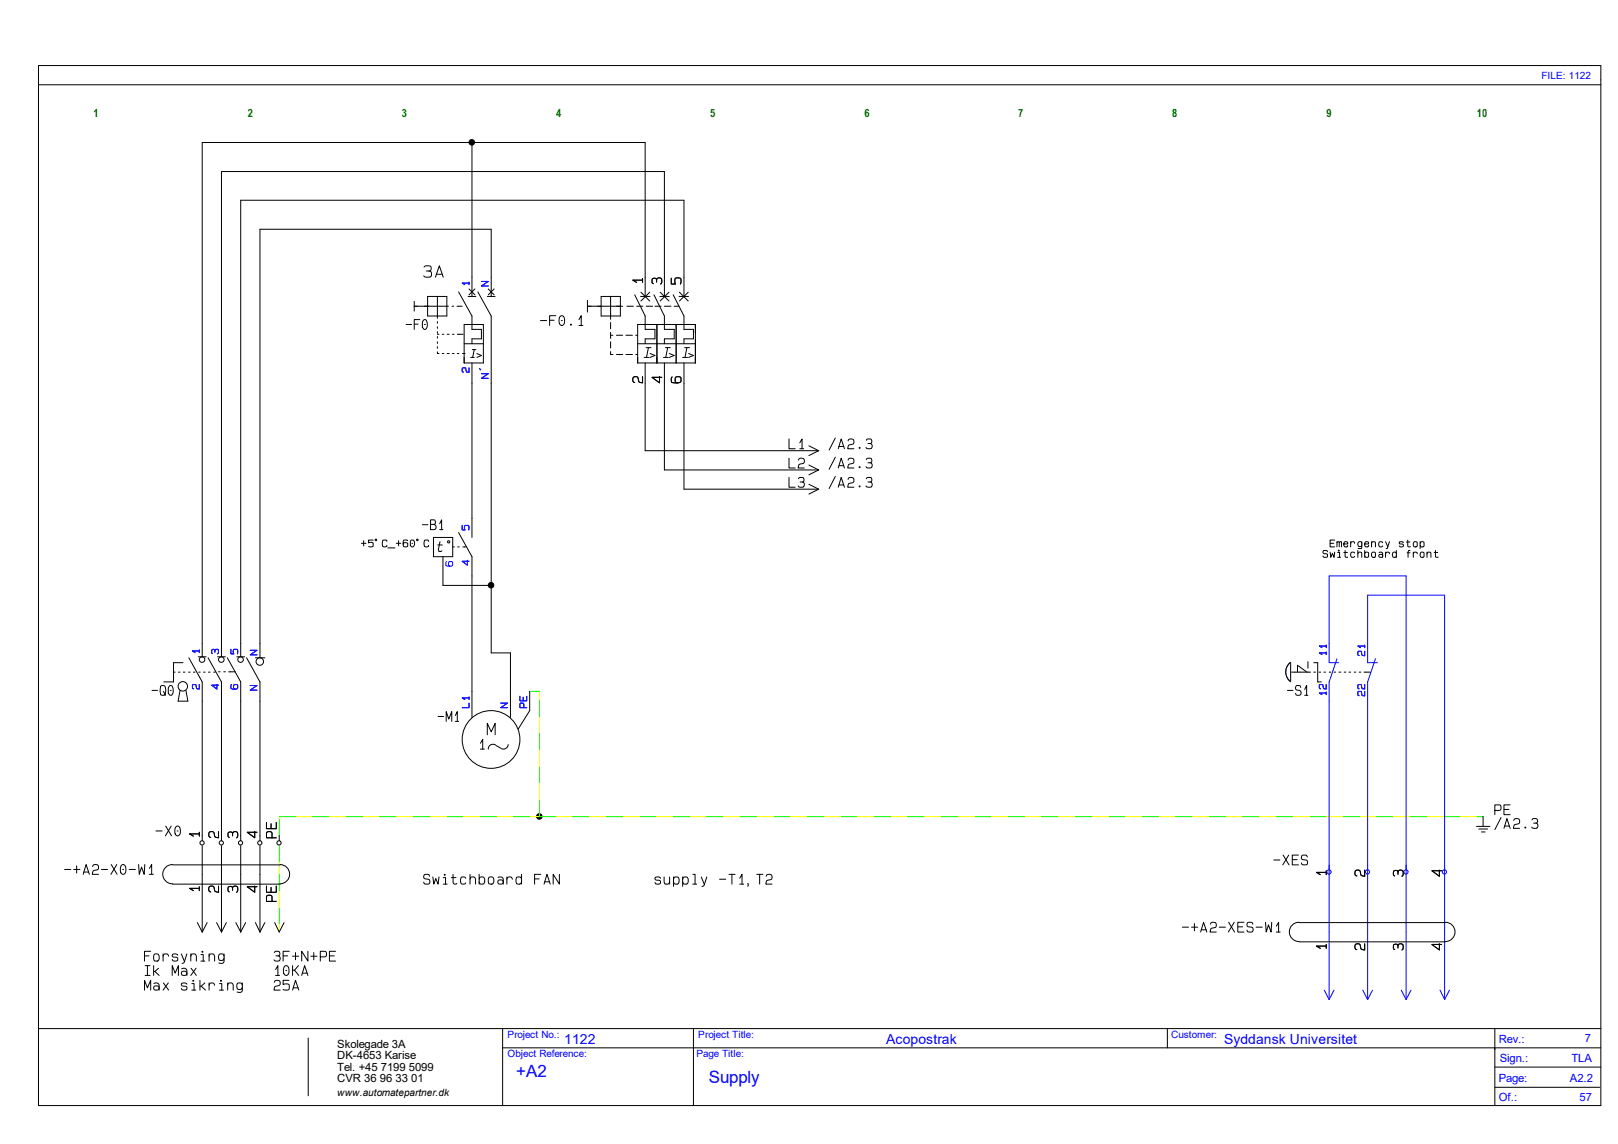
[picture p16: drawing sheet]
<svg xmlns="http://www.w3.org/2000/svg" width="420mm" height="297mm" viewBox="0 0 420 297" stroke-linecap="round" stroke-linejoin="round" font-family="sans-serif">
<defs><g id="words">
<g font-size="4.4" fill="#00f">
<text x="134" y="279.5">+A2</text>
<text x="184" y="281.3">Supply</text>
</g>
<g font-size="3.6" fill="#00f">
<text x="146.5" y="271">1122</text>
<text x="230" y="271">Acopostrak</text>
<text x="317.8" y="271">Syddansk Universitet</text>
</g>
<g font-size="2.9" fill="#008000">
<text x="24.3" y="30.5">1</text>
<text x="64.3" y="30.5">2</text>
<text x="104.3" y="30.5">3</text>
<text x="144.4" y="30.5">4</text>
<text x="184.3" y="30.5">5</text>
<text x="224.4" y="30.5">6</text>
<text x="264.3" y="30.5">7</text>
<text x="304.3" y="30.5">8</text>
<text x="344.3" y="30.5">9</text>
<text x="383.4" y="30.5">10</text>
</g>
<g font-size="2.9">
<text x="87.5" y="272">Skolegade 3A</text>
<text x="87.5" y="275">DK-4653 Karise</text>
<text x="87.5" y="278">Tel. +45 7199 5099</text>
<text x="87.5" y="281">CVR 36 96 33 01</text>
</g>
<g font-size="2.9" fill="#00f">
<text x="389" y="270.8">Rev.:</text>
<text x="389.3" y="275.8">Sign.:</text>
<text x="407.9" y="275.8">TLA</text>
<text x="411.4" y="270.5">7</text>
<text x="389" y="281">Page:</text>
<text x="407.5" y="281">A2.2</text>
<text x="389" y="285.8">Of.:</text>
<text x="410" y="285.8">57</text>
</g>
<g font-size="2.6" fill="#00f">
<text x="400.1" y="20.4">FILE: 1122</text>
<text x="131.7" y="269.5">Project No.:</text>
<text x="181.3" y="269.5">Project Title:</text>
<text x="304" y="269.5">Customer:</text>
<text x="131.7" y="274.5">Object Reference:</text>
<text x="180.8" y="274.5">Page Title:</text>
</g>
<text font-size="2.6" x="87.5" y="284.5">www.automatepartner.dk</text>
</g></defs>
<g fill="none" stroke="#000" stroke-width=".26">
<path d="M10 17h405.5v270h-405.5zM10 22h405.5M122.5 37v40M107.5 79.5h8.9M107.5 78.2v2.6M110.1 69.3l.2-.2a1.47 1.47 0 0 1 1.5 .2l.1 .2a.63 .63 0 0 1-.6 .9h-.6M111 79.5h.1M111 77h5v5h-5zM111.3 70.4h.4a.84 .84 0 0 1 .3 .9 .84 .84 0 0 1-.7 .7l-1.1-.1-.2-.3M113 72l1-3 1.1 3M113.3 71.2h1.5M113.5 77v5.6"/>
<path d="M117.3 79.5h.5M118.6 79.5h1.4M119 75.8l3.5 6.2v3.5h2.5v2.5h-2.5v1.2M121.5 77h2M121.8 75l1.5 1.5M123.3 75l-1.5 1.5M124 75.8l3.5 6.2v87.5h5v16.8M126.5 77h2M126.7 75l1.6 1.5M127.5 77v-17.5h-60v111.3M128.3 75l-1.6 1.5M152.5 79.5h9.1"/>
<path d="M152.5 78v3M156 77h5v5h-5zM158.5 77v5.9M162.7 79.5h1.7M164.8 76.5l2.7 5.5v3.5h2.5v2.5h-2.5v1.2M165.3 79.5h1.6M166.3 77h2.4M166.4 75.9l2.3 2.2M166.8 72.7h-2.5l1 .6M166.8 72.3v1M167.5 77v-40h-115v133.5M167.7 79.5h1.7"/>
<path d="M168.7 75.9l-2.3 2.2M169.8 76.5l2.7 5.5v3.5h2.5v2.5h-2.5v1.2M170 79.5h1.6M170.4 73.2v-.6a.62 .62 0 0 0-.6-.4 .62 .62 0 0 0-.6 .4v.7l.4 .4M170.4 72.6a.7 .7 0 0 1 .7-.5 .7 .7 0 0 1 .7 .5l-.1 1-.3 .1M171.3 77h2.4M171.4 75.9l2.3 2.2M172.5 77v-32.5h-115v126M172.5 79.5h1.7M173.7 75.9l-2.3 2.2M174.2 72.2v1.5h1.1l-.1-.5 .1-1h1.2a1.19 1.19 0 0 1 .1 1.5M174.8 76.5l2.7 5.5v3.5h2.5v2.5h-2.5v1.2"/>
<path d="M175 79.5h1.3M176.3 77h2.4M176.4 75.9l2.2 2.2M177.5 77v-25h-115v118.5M178.6 75.9l-2.2 2.2M105.4 84.2h1.4M107.5 84.2h1M109 83h-1.5v2.5M110 83.1l.2-.1a1.12 1.12 0 0 1 .7 1.6l-.3 .8h-.6a2.1 2.1 0 0 1 0-2.3zM110.2 84.2h.2M113.5 83.5v.4M113.5 84.8v.5"/>
<path d="M113.5 86.1v.4M113.5 87.4v.4M113.5 88.7v.5M113.5 90v.4M113.5 91.4v.4h.5M113.5 86.8h.5M114.8 91.8h.4M114.8 86.8h.4M116.1 91.8h.5M116.1 86.8h.5M117.4 91.8h.5M117.4 86.8h.5"/>
<path d="M118.7 91.8h.4M118.7 86.8h1.5M120.1 91.8h.4M120.5 91.8h.1M120.5 84.2h5v10h-5zM120.5 89.2h5M122.2 92.8h.9M122.5 94.2v45.3M122.6 90.8h.9M123.1 90.8l-.4 2M123.8 91.8l1.2 .5-1.2 .5M140.3 83.2h1.6"/>
<path d="M142.7 83.1h1.1M144.3 82h-1.6v2.5M145.5 82h.2a1.41 1.41 0 0 1 .4 2.4l-.4 .1a1.66 1.66 0 0 1-.2-2.5zM145.7 83.2h.3M150.3 83l.6-1v2.5M150.3 84.5h1M158.5 83.7v1.6M158.5 86.3v1.6M158.5 88.7v1.6M158.5 91.3v.7h.6M158.5 87h.6M160 87h1.6"/>
<path d="M160 92h1.6M162.5 87h1.7M162.5 92h1.7M165 87h.5M165 92h.5M165.5 89.2h15M165.5 84.2h15v10h-15zM166.8 97.8v1.6l-.9-.3-.5-1.2-.6-.1-.5 .2a.86 .86 0 0 0 .5 1.3M167.2 92.8h1.3M167.5 94.2v22.8h45M167.7 90.3h1.3M168.3 90.3l-.5 2.5"/>
<path d="M168.7 91.8l1.3 .5-1.3 .5M170.5 84.2v10M171.2 97.8v1.6l-2-1.4h2.6M172.2 92.8h1.3M172.5 94.2v27.8h40M172.7 90.3h1.3M173.3 90.3l-.5 2.5M173.7 91.8l1.3 .5-1.3 .5M174.5 97.9a1.02 1.02 0 0 0 0 1.4 2.25 2.25 0 0 0 2.2-.2 1.07 1.07 0 0 0-.2-1.2h-1a1.02 1.02 0 0 0 0 1.4l.3 .1M175.5 84.2v10M177.2 92.8h1.3M177.5 94.2v32.8h35"/>
<path d="M177.7 90.3h1.3M178.3 90.3l-.5 2.5M178.7 91.8l1.3 .5-1.3 .5M204.8 119v2.5h1.6M204.8 114v2.5h1.6M207.3 119.5v-.3a.87 .87 0 0 1 1.5 .3v.5l-.3 .3-1.1 .3-.2 .9h1.6M207.6 115l.6-1v2.5M207.6 116.5h1M210 115.7l2.5 1.3M212.5 117l-2.5 1.3M216.8 118.7l-1.6 3.1M216.8 113.7l-1.6 3.1"/>
<path d="M217.6 116.5l.8-2.5 .8 2.5M217.8 115.9h1.2M220.1 119.5l.1-.3a.87 .87 0 0 1 1.5 .3v.5l-.3 .3-1.1 .3-.3 .9h1.7M220.1 114.5l.1-.3a.87 .87 0 0 1 1.5 .3v.5l-.3 .3-1.1 .3-.3 .9h1.7M224.9 119.3l.3-.3h.7h.2l.2 .5a.49 .49 0 0 1-.4 .6h-.6M224.9 114.3l.3-.3h.7h.2l.2 .5a.49 .49 0 0 1-.4 .6h-.6M225.9 115.1a.7 .7 0 0 1 .5 .7 .7 .7 0 0 1-.5 .7l-.9-.1-.2-.2M109.6 136.2h1.5M111.8 136.1h.8a.64 .64 0 0 0 .5-.5 .64 .64 0 0 0-.4-.6h-.9v2.5h.8a.68 .68 0 0 0 .6-.7 .68 .68 0 0 0-.6-.7M112.5 139.5h5v5h-5zM114.1 136l.5-1v2.5M114.1 137.5h.9"/>
<path d="M119 138.3l3.5 6.2v41.8M204.8 124v2.5h1.6M207.3 124.3l.3-.3h.7h.2l.2 .5a.49 .49 0 0 1-.4 .6h-.6M208.3 125.1a.7 .7 0 0 1 .5 .7 .7 .7 0 0 1-.5 .7l-1-.1-.1-.2M210 125.7l2.5 1.3M210 120.7l2.5 1.3M212.5 127l-2.5 1.3M212.5 122l-2.5 1.3M216.8 123.7l-1.6 3.1M217.6 126.5l.8-2.5 .8 2.5M217.6 121.5l.8-2.5 .8 2.5M217.8 125.9h1.2"/>
<path d="M217.8 120.9h1.2M220.1 124.5l.1-.3a.87 .87 0 0 1 1.5 .3v.5l-.3 .3-1.1 .3-.3 .9h1.7M224.9 124.3l.3-.3h.7h.2l.2 .5a.49 .49 0 0 1-.4 .6h-.6M225.9 125.1a.7 .7 0 0 1 .5 .7 .7 .7 0 0 1-.5 .7l-.9-.1-.2-.2M225.9 120.1a.7 .7 0 0 1 .5 .7 .7 .7 0 0 1-.5 .7l-.9-.1-.2-.2M93.8 141.1h1.2M94.4 140.4v1.3M96.9 140.2h-1.2v.8l.3-.2 .9 .2v.8l-.4 .2-.8-.1M100.4 140.5a.62 .62 0 0 0-.7-.3 .62 .62 0 0 0-.5 .7 .76 .76 0 0 0 .2 1 .76 .76 0 0 0 1-.1v-.2M100.7 142.2h1.8M102.9 141.1h1.2M103.5 140.4v1.3"/>
<path d="M105.8 140.4l-.1-.2h-.9l-.2 .4 .2 1.3 .7 .1 .3-.2v-.7l-.3-.2h-.5l-.4 .3M106.6 140.4l.2-.2a.91 .91 0 0 1 .9 .7 .91 .91 0 0 1-.6 1.1l-.6-.4zM106.9 141.1h.2M111.3 140.5a.62 .62 0 0 0-.8-.3 .62 .62 0 0 0-.4 .7 .76 .76 0 0 0 .2 1 .76 .76 0 0 0 1-.1v-.2M113.6 141.5h1.2M114.2 140.6l-.4 2.1 .1 .4 .6 .1 .2-.2M115 144.5v7.5h12.5M117.5 142h.4M118.8 142h.4M120.1 142h.9M344.6 143.3l-.2-.4h-.8l-.1 .7 1.1 .3v.6l-.9 .2-.3-.3M345.3 141.1h.9"/>
<path d="M345.3 143.3l.1 1.4 .5-1 .4 1 .2-1.4M346.5 140.2h-1.2v1.8h1.2M347 140.6v1.4M347 140.9l.2-.3 .4 .1v1.3M347.2 144.7h.8M347.2 143.4h.5v1.3M347.6 140.9l.2-.3 .4 .1v1.3M348.8 141.2h1v-.5h-.8l-.2 .9 .4 .4 .6-.1v-.3M348.8 143.4h1M349.2 142.9v1.6l.2 .2 .4-.1M350.6 141.1l.3-.5 .6 .1 .1 .4M350.6 140.6v1.4"/>
<path d="M351.6 143.6l-.7-.3-.3 .5 .2 .8 .5 .1 .3-.3M352.5 142.9v1.8M352.5 143.8l.3-.5 .6 .1 .1 1.3M353.5 141.1l-.1-.4a.61 .61 0 0 0-.8 .1 .61 .61 0 0 0 0 .9 .61 .61 0 0 0 .9-.1v-.2M353.5 140.6l-.1 1.8-.8-.1M354.2 141.2h1.1l-.1-.5h-.8l-.2 .9 .4 .4 .6-.1 .1-.3M354.2 143.8l.4-.5 .7 .3-.1 1-.6 .1-.4-.4M354.2 142.9v1.8M356 140.6v1.4M356 141.1l.4-.5 .6 .1v1.3M356.2 143.4h.8v1.2h-.8l-.2-.3zM358 143.4l.6-.1 .3 .3v1.1"/>
<path d="M358.9 140.9l-.7-.3-.3 .5 .2 .8 .5 .1 .3-.3M358.9 144.3l-.1-.4h-.7l-.2 .4 .3 .4 .6-.1 .1-.2M359.7 140.6l.6 1.4M359.7 143.8l.3-.5 .6 .1 .1 .4M359.7 143.3v1.4M360.7 140.6l-.5 1.6-.4 .2M362.5 143.8l-.1-.4-.3-.1-.5 .1-.2 .4 .2 .8h.8l.1-.3M362.5 142.9v1.8M364.2 140.9v-.2l-.3-.1-.6 .1v.4l.9 .2 .1 .4-.3 .3h-.4l-.4-.3M365.1 140.7h.9M365.3 143.5h.7M365.4 140.2v1.6l.3 .2 .4-.1"/>
<path d="M366 142.9h-.3l-.2 .4v1.4M366.9 143.8l.3-.5 .6 .1 .1 .4M366.9 143.3v1.4M367 140.7h.8v1.2h-.8l-.1-.3zM368.6 141.1l.4-.5 .7 .3-.1 1-.6 .1-.4-.4M368.6 140.6v1.8M368.8 143.4h.8v1.2h-.8l-.2-.3zM370.4 143.3v1.4M370.4 143.8l.4-.5 .5 .1 .1 1.3M372.3 143.4h.9M372.6 142.9v1.6l.3 .2 .4-.1M39.5 179.2h1.4"/>
<path d="M41.7 178.2l.4-.2a.64 .64 0 0 1 .8 .5l.1 1.1a.78 .78 0 0 1-.4 .9 .78 .78 0 0 1-.9-.2zM42.4 179.5l.6 1M44 178.1l.2-.1a1.12 1.12 0 0 1 .8 1.6l-.4 .8h-.6a2.1 2.1 0 0 1 0-2.3zM44.2 179.2h.2M45 174.5h.5M46.3 174.5h.4M46.7 179.2l-.5 2.8h2.6l-.5-2.8M47.5 172h-2.5v5h-2.5M47.6 174.5h.4M48.9 174.5h.5M49 170.8l3.5 6.2v41.3M50.2 174.5h.4"/>
<path d="M51.5 170.5h2M51.6 174.5h.4M52.8 174.5h.5M54 170.8l3.5 6.2v41.3M54.1 174.5h.4M55.5 174.5h.4M56.5 170.5h2M56.7 174.4h.4M58.1 174.4h.4M59 170.8l3.5 6.2v41.3M59.4 174.4h1.6M61.5 170.5h2"/>
<path d="M64 170.8l3.5 6.2v41.3M66.3 170.8h2.4M137.5 179.5v5l-3 4.7M334.2 179.2h1.4M335 172a3.2 3.2 0 0 0 0 5M335 172v4.8M335.3 174.5h4.9M336.8 174.5v-1.8l2.5 1.8M337.7 178.5l-.4-.5h-.7l-.3 .5 .2 .6 1.2 .4v.8l-.4 .2h-.6l-.2-.1-.2-.4M338.7 179l.5-1v2.5M339.5 171.8v1.7M341 172h1.1v5h.9"/>
<path d="M341 174.5h.5M342.4 174.5h.4M343.7 174.5h.4M345 174.5h.4M346.3 174.5h.4M347.6 174.5h.5M348.9 174.5h.4M350.2 174.5h.4M351.5 174.5h.5M352.8 174.5h.4M354.1 174.5h1.7M113.7 186h1.4"/>
<path d="M115.8 187.3v-2.6l.7 2 .8-2v2.6M118.2 185.8l.5-1.1v2.6M118.2 187.3h.8M124.7 193l.6-1.1v2.6M124.7 194.5h1M126.5 190.8v-3l1 2.2 1-2.2v3M128.6 193.4a1.23 1.23 0 0 0-1.9 1.1M128.8 193.5l1.2 .7M131.9 193.3a1.23 1.23 0 0 1-1.8 1M338.7 180.5h.8M40.5 215.7h1.6M43 214.5l1.5 2.5"/>
<path d="M44.4 214.5l-1.5 2.5M45.6 214.8l.4-.3a1.41 1.41 0 0 1 .4 2.4h-.6a1.9 1.9 0 0 1-.2-2.1zM46 215.7h.2M51.7 216.5h-2.5l1 .6M51.7 216.1v1M52.5 219.5v22.5M56.7 215.9v1.6l-.9-.2-.4-1.3-.7-.1-.4 .3a.86 .86 0 0 0 .4 1.2M57.5 219.5v22.5M60.4 217v-.6a.62 .62 0 0 0-.6-.4 .62 .62 0 0 0-.6 .4v.7l.3 .3M60.4 216.4a.7 .7 0 0 1 .6-.5 .7 .7 0 0 1 .7 .5l-.1 .9-.2 .2M62.5 219.5v22.5M66.1 215.9v1.6l-1.9-1.4h2.5"/>
<path d="M67.5 219.5v22.5M69.2 213.5v1.6h2.5v-1.6M70.4 213.9v1.2M70.6 217.5l-.1-1.4-.3-.2-.9 .2-.1 1.4h2.5M72.5 217v1.3M383.3 214.5h3.5M383.9 215.2h2.3M384.6 216h.9M385 212v2.5M388 210.4l1.5-.1 .1-.3-.1-1h-1.5v2.5M389.6 212.3l-1.6 3.1M390.4 210.1h1.3"/>
<path d="M390.4 215.1l.8-2.6 .8 2.6M390.6 214.5h1.2M392 209h-1.6v2.5h1.6M392.9 213l.1-.2a.87 .87 0 0 1 1.5 .2v.5l-.3 .4-1.1 .2-.2 1h1.6M397.7 212.9l.3-.4h.7l.2 .1 .2 .4a.49 .49 0 0 1-.4 .7h-.6M398.7 213.7a.7 .7 0 0 1 .5 .7 .7 .7 0 0 1-.5 .7l-.9-.1-.2-.3M16.8 225.7h1.6M19.1 225.7h1.6M19.9 224.8v1.9M21.6 227l.8-2.5 .8 2.5M21.8 226.4h1.2M24 225l.1-.3a.87 .87 0 0 1 1.5 .3v.5l-.3 .3-1.1 .3-.2 .9h1.6"/>
<path d="M26.3 225.7h1.6M28.9 224.5l1.5 2.5M30.3 224.5l-1.5 2.5M31.4 224.8l.4-.3a1.41 1.41 0 0 1 .5 2.4h-.6a1.9 1.9 0 0 1-.3-2.1zM31.8 225.7h.3M33.5 225.7h1.6M36 224.5l.2 2.5 .5-1.9 .7 1.9 .2-2.5M38.8 225.5l.6-1v2.5M38.8 227h1M44.8 229.5h27.9M44.8 224.5h27.9M44.8 224.5a2.5 2.5 0 0 0-2.6 2.4 2.5 2.5 0 0 0 2.6 2.5"/>
<path d="M51.2 239.5l1.3 2.5M51.7 230.6h-2.5l1 .6M51.7 230.2v1M53.8 239.5l-1.3 2.5M56.2 239.5l1.3 2.5M56.7 230v1.6l-.9-.2-.4-1.3-.7-.1-.4 .3a.86 .86 0 0 0 .4 1.3M58.8 239.5l-1.3 2.5M60.4 231.1v-.6a.62 .62 0 0 0-.6-.4 .62 .62 0 0 0-.6 .4v.7l.3 .4M60.4 230.5a.7 .7 0 0 1 .6-.5 .7 .7 0 0 1 .7 .5l-.1 1-.2 .1M61.2 239.5l1.3 2.5M63.8 239.5l-1.3 2.5M66.1 230v1.6l-1.9-1.4h2.5"/>
<path d="M66.3 239.5l1.2 2.5M68.7 239.5l-1.2 2.5M69.2 230v1.6h2.5v-1.6M70.4 230.4v1.2M70.6 234l-.1-1.4-.3-.2-.9 .2-.1 1.4h2.5M71.3 239.5l1.2 2.5 1.2-2.5M72.7 224.5a2.5 2.5 0 0 1 2.5 2.5 2.5 2.5 0 0 1-2.5 2.4M111.5 227.5l-.2-.4-.2-.1-.9 .1-.2 .4a.49 .49 0 0 0 .4 .7l1 .1 .2 .5a.6 .6 0 0 1-.5 .7l-.9-.1-.2-.4M112.4 227.7l.2 1.8 .5-1.4 .6 1.4 .3-1.8M115.1 229.5h1M115.1 227.8h.6v1.7M117.2 227.8h1.2"/>
<path d="M117.6 227l.1 2.3 .2 .2 .7-.1M120.9 228a.73 .73 0 0 0-.8-.4 .73 .73 0 0 0-.6 .7l.1 .9a.73 .73 0 0 0 1.3 0M122 227v2.5M122 228.3l.1-.3a.73 .73 0 0 1 .8-.4 .73 .73 0 0 1 .5 .7v1.2M124.4 228.3l.1-.3a.73 .73 0 0 1 .7-.4 .73 .73 0 0 1 .6 .7l-.1 .9a.73 .73 0 0 1-.7 .4 .73 .73 0 0 1-.6-.7M124.4 227v2.5M126.9 227.8a.83 .83 0 0 1 1.3 .5l-.1 .9a.73 .73 0 0 1-.8 .4 .73 .73 0 0 1-.6-.7zM129.3 227.8h.1a.87 .87 0 0 1 1.2 .5v1.2M130.6 228.9a.74 .74 0 0 0-.7-.5 .74 .74 0 0 0-.7 .6l.2 .4a.86 .86 0 0 0 1.2-.4M131.6 228.3l.1-.3a.73 .73 0 0 1 .7-.4 .73 .73 0 0 1 .6 .7M131.6 227.7v1.8M135.4 228.3l-.1-.3a.73 .73 0 0 0-.8-.4 .73 .73 0 0 0-.6 .7l.1 .9a.73 .73 0 0 0 .8 .4 .73 .73 0 0 0 .6-.7"/>
<path d="M135.4 227v2.5M138.8 228.2h1.2M140.4 227h-1.6v2.5M141.2 229.5l.8-2.5 .8 2.5M141.4 228.9h1.3M145.2 227v2.5l-1.6-2.5v2.5M171.4 228a.8 .8 0 0 0-.7-.4 .8 .8 0 0 0-.7 .6l.2 .2 1.1 .2 .1 .7a.88 .88 0 0 1-1.4-.2M172.4 227.7l.1 1.5a.73 .73 0 0 0 .7 .4 .73 .73 0 0 0 .6-.7M173.8 227.7v1.8M174.8 228.3l.1-.3a.73 .73 0 0 1 .8-.4 .73 .73 0 0 1 .6 .7l-.1 .9a.73 .73 0 0 1-.8 .4 .73 .73 0 0 1-.6-.7M174.8 227.7v2.4M177.2 228.3l.1-.3a.73 .73 0 0 1 .8-.4 .73 .73 0 0 1 .5 .7v.9a.73 .73 0 0 1-.8 .4 .73 .73 0 0 1-.6-.7"/>
<path d="M177.2 227.7v2.4M179.8 229.5h1M179.8 227h.6v2.5M182 227.7l.8 1.8M183.5 227.7l-.8 2.3-.5 .1M186.8 228.3h1.6M189.2 227h1.6M190 227v2.5M192 228l.6-1v2.5M192 229.5h1M194.2 229.4v.6h-.1M196.4 227h1.6"/>
<path d="M197.2 227v2.5M198.9 227.5l.1-.3a.87 .87 0 0 1 1.4 .3v.5l-.2 .3-1.1 .3-.3 .9h1.6M310 239.8v1.8M314.2 239.9l.1-.2a.87 .87 0 0 1 1.4 .2v.6l-.2 .3-1.1 .2-.3 1h1.6M318.9 239.4l1.6 2.6M320.4 239.4l-1.5 2.6M322.9 239.4h-1.6v2.6h1.6M325.2 239.9l-.2-.4-.2-.1-1 .1-.1 .4a.49 .49 0 0 0 .4 .7l1 .2 .2 .4a.6 .6 0 0 1-.5 .8l-1-.1-.1-.4M328.5 239.4l.2 2.6 .6-1.9 .6 1.9 .2-2.6M330.6 223.3h1.6M333.1 222l1.5 2.5M334.5 222l-1.5 2.5"/>
<path d="M335.4 223.2h1.3M337.1 222h-1.7v2.5h1.7M337.2 239.5h38M337.2 239.4a2.5 2.5 0 0 0-2.5 2.5 2.5 2.5 0 0 0 2.5 2.5M339.3 222.5l-.1-.4-.3-.1-.9 .1-.2 .4a.49 .49 0 0 0 .4 .7l1.1 .2 .1 .4a.6 .6 0 0 1-.5 .7h-.9l-.2-.5M344.3 226.5h-2.6l1 .6M344.3 226.1v1M354.2 225.9v1.6l-.9-.3-.4-1.2-.7-.1-.4 .2a.86 .86 0 0 0 .4 1.3M362.9 227v-.6a.62 .62 0 0 0-.6-.4 .62 .62 0 0 0-.6 .4v.7l.3 .3M362.9 226.4a.7 .7 0 0 1 .7-.5 .7 .7 0 0 1 .6 .5v.9l-.3 .2M373.6 225.9v1.6l-1.9-1.4h2.5M375.2 239.4a2.5 2.5 0 0 1 2.5 2.5 2.5 2.5 0 0 1-2.5 2.5"/>
<path d="M37.5 248.2h1.2M37.5 257v-2.5l.8 2 .8-2v2.5M37.7 253.2h1.2M37.7 250.7h1.2M38.3 250.7v2.5M39.1 247h-1.6v2.5M39.9 250.7v2.5M39.9 252.2h.3l1.1 1M40 255.4v-.1a.87 .87 0 0 1 1.3 .5v1.2M40 247.7a.83 .83 0 0 1 1.3 .5l-.1 1a.73 .73 0 0 1-.7 .3 .73 .73 0 0 1-.6-.6zM41.1 251.4l-.9 .8M41.3 256.5a.74 .74 0 0 0-.7-.6 .74 .74 0 0 0-.7 .6l.1 .5a.86 .86 0 0 0 1.3-.5"/>
<path d="M42.3 248.2l.1-.2a.73 .73 0 0 1 .8-.4 .73 .73 0 0 1 .6 .6M42.3 247.7v1.8M42.4 255.2l1.4 1.8M43.7 255.2l-1.4 1.8M44.7 253.2v-2.5l.8 1.9 .8-1.9v2.5M46.1 248a.8 .8 0 0 0-.7-.4 .8 .8 0 0 0-.7 .6l.2 .2 1.1 .2 .1 .7a.88 .88 0 0 1-1.4-.2M47.1 247.7l.7 1.8M47.2 251.5a.87 .87 0 0 1 1.3 .5v1.2M48.5 247.7l-.7 2.2-.6 .2M48.5 252.6a.74 .74 0 0 0-.7-.5 .74 .74 0 0 0-.7 .6l.1 .5a.86 .86 0 0 0 1.3-.5M48.5 255.5a.8 .8 0 0 0-.8-.3 .8 .8 0 0 0-.6 .5l.1 .2 1.1 .2 .2 .7a.88 .88 0 0 1-1.4-.2M49.5 247.7v1.8"/>
<path d="M49.5 248.2l.1-.2a.73 .73 0 0 1 .8-.4 .73 .73 0 0 1 .6 .6v1.3M49.6 251.4l1.4 1.8M49.8 257h1M49.8 255.4h.6v1.6M50.9 251.4l-1.4 1.8M51.9 254.5v2.5M51.9 256h.3l1.1 1M52.2 249.5h1M52.2 247.8h.5v1.7M53.2 255.2l-1 .8M54.3 247.7v1.8M54.3 248.2l.1-.2a.73 .73 0 0 1 .7-.4 .73 .73 0 0 1 .6 .6v1.3"/>
<path d="M54.3 255.8l.1-.3a.73 .73 0 0 1 .7-.3 .73 .73 0 0 1 .6 .6M54.3 255.2v1.8M57 257h1M57 255.4h.6v1.6M58.2 248.2l-.1-.2a.73 .73 0 0 0-.8-.4 .73 .73 0 0 0-.6 .6l.1 .8a.73 .73 0 0 0 .8 .4 .73 .73 0 0 0 .6-.6M58.2 247.7l-.1 2.2a1.07 1.07 0 0 1-1.3 .1M59.1 255.2v1.8M59.1 255.8l.1-.3a.73 .73 0 0 1 .8-.3 .73 .73 0 0 1 .5 .6v1.2M62.9 255.8l-.1-.3a.73 .73 0 0 0-.7-.3 .73 .73 0 0 0-.6 .6l.1 .7a.73 .73 0 0 0 .7 .4 .73 .73 0 0 0 .6-.6M62.9 255.2l-.1 2.2a1.07 1.07 0 0 1-1.2 .2M71.2 247.3l.3-.3h.7l.3 .1 .1 .4a.49 .49 0 0 1-.4 .7h-.6M71.2 255l.1-.2a.87 .87 0 0 1 1.4 .2v.5l-.2 .4-1.1 .2-.3 .9h1.6"/>
<path d="M71.5 251.7l.6-1v2.5M71.5 253.2h1.1M72.2 248.2a.7 .7 0 0 1 .5 .6 .7 .7 0 0 1-.5 .7l-.9-.1-.2-.2M73.5 248.2h1.2M73.7 251l.5-.3a1.41 1.41 0 0 1 .4 2.5h-.6a1.9 1.9 0 0 1-.3-2.2zM74.2 252h.2M75 254.5h-1.5v1.1l.5-.2 1 .2v1.2a1.19 1.19 0 0 1-1.5 .1M75.1 247h-1.6v2.5M75.9 248.2h1.7M75.9 250.7v2.5M75.9 251.9h.6l1.1 1.3M75.9 257l.8-2.5 .9 2.5"/>
<path d="M76.1 256.5h1.3M76.7 247.3v1.9M77.5 250.7l-1 1.2M78.3 253.2l.8-2.5 .8 2.5M78.5 252.6h1.3M79.9 247v2.5l-1.6-2.5v2.5M80.7 248.2h1.6M81.4 247.3v1.9M83.1 248.4l1.5-.1 .2-.3-.2-.9-1.5-.1v2.5M85.5 248.2h1.3M87.1 247h-1.6v2.5h1.6M306.9 240.7h1.6"/>
<path d="M309.3 240.7h1.6M311.7 242l.7-2.6 .9 2.6M311.8 241.4h1.3M316.5 240.7h1.6M321.3 240.6h1.3M326.1 240.7h1.6M331.3 240.5l.6-1.1v2.6M331.3 242h1M337.2 244.5h38M344.3 245.6h-2.6l1 .6M344.3 245.2v1M354.2 245v1.6l-.9-.2-.4-1.3-.7-.1-.4 .3a.86 .86 0 0 0 .4 1.2"/>
<path d="M362.9 246.1v-.6a.62 .62 0 0 0-.6-.4 .62 .62 0 0 0-.6 .4v.7l.3 .3M362.9 245.5a.7 .7 0 0 1 .7-.5 .7 .7 0 0 1 .6 .5v1l-.3 .1M373.6 245v1.6l-1.9-1.4h2.5M10 267h405.5M80 269.5v15M130.5 267v20M130.5 272h285M180 267v20M303 267v5M388 277h27.5M388 267v20M388 282.3h27.3"/>
<circle cx="122.5" cy="37" r=".72"/>
<circle cx="148.2" cy="84.3" r=".13"/>
<circle cx="223.1" cy="116.3" r=".13"/>
<circle cx="223.1" cy="126.3" r=".13"/>
<circle cx="223.1" cy="121.3" r=".13"/>
<circle cx="97.6" cy="140.2" r=".21"/>
<circle cx="108.3" cy="140.2" r=".21"/>
<circle cx="116.5" cy="140.7" r=".3"/>
<circle cx="127.5" cy="151.9" r=".72"/>
<circle cx="347.5" cy="143" r=".13"/>
<circle cx="47.5" cy="178.2" r="1.23"/>
<circle cx="52.5" cy="171.2" r=".72"/>
<circle cx="57.4" cy="171.2" r=".72"/>
<circle cx="62.4" cy="171.2" r=".72"/>
<circle cx="67.4" cy="171.7" r=".97"/>
<circle cx="127.5" cy="192" r="7.5"/>
<circle cx="52.5" cy="218.8" r=".55"/>
<circle cx="57.4" cy="218.8" r=".55"/>
<circle cx="62.4" cy="218.8" r=".55"/>
<circle cx="67.4" cy="218.8" r=".55"/>
<circle cx="72.4" cy="218.8" r=".55"/>
<circle cx="140" cy="212" r=".72"/>
<circle cx="395.9" cy="214.8" r=".13"/>
<circle cx="115.4" cy="227.1" r=".13"/>
<circle cx="194.1" cy="229.4" r=".04"/>
<circle cx="50.2" cy="254.6" r=".13"/>
<circle cx="52.5" cy="247.1" r=".13"/>
<circle cx="57.4" cy="254.6" r=".13"/>
</g>
<g fill="#000">
<circle cx="122.5" cy="37" r=".72"/>
<circle cx="127.5" cy="151.9" r=".72"/>
<circle cx="140" cy="212" r=".72"/>
</g>
<g fill="none" stroke="#0f0" stroke-width=".26">
<path d="M137.5 179.5h2.5M140 181.6v4.3M140 190.2v4.4M140 199v4.3M72.5 212.7v4.3M72.5 219.5v4.4M72.5 212h4.4M81.2 212h4.3M89.9 212h4.3M98.6 212h4.4M107.3 212h4.4M116 212h4.3"/>
<path d="M124.7 212h4.3M133.3 212h4.5M140 207.7v4.3h4.4M148.7 212h4.4M157.4 212h4.3M166.1 212h4.3M174.8 212h4.4M183.5 212h4.3M192.2 212h4.3M200.9 212h4.3M209.5 212h4.5M218.3 212h4.3"/>
<path d="M227 212h4.3M235.6 212h4.4M244.3 212h4.4M253.1 212h4.3M261.7 212h4.4M270.4 212h4.4M279.1 212h4.4M287.9 212h4.3M296.5 212h4.4M305.2 212h4.3M313.9 212h4.4M322.6 212h4.4"/>
<path d="M331.3 212h4.4M340 212h4.3M348.7 212h4.4M357.4 212h4.4M366.1 212h4.3M374.8 212h4.3M383.5 212h1.5M72.5 227v4.4M72.5 235.7v4.3"/>
</g>
<g fill="none" stroke="#ff0" stroke-width=".26">
<path d="M140 179.5v2.1M140 185.9v4.3M140 194.6v4.4M72.5 212v.7M76.9 212h4.3M85.5 212h4.4M94.2 212h4.4M103 212h4.3M111.7 212h4.3M120.3 212h4.4M129 212h4.3M137.8 212h2.2"/>
<path d="M140 203.3v4.4M144.4 212h4.3M153.1 212h4.3M161.7 212h4.4M170.4 212h4.4M179.2 212h4.3M187.8 212h4.4M196.5 212h4.4M205.2 212h4.3M214 212h4.3M222.6 212h4.4M231.3 212h4.3"/>
<path d="M240 212h4.3M248.7 212h4.4M257.4 212h4.3M266.1 212h4.3M274.8 212h4.3M283.5 212h4.4M292.2 212h4.3M300.9 212h4.3M309.5 212h4.4M318.3 212h4.3M327 212h4.3M335.7 212h4.3"/>
<path d="M344.3 212h4.4M353.1 212h4.3M361.8 212h4.3M370.4 212h4.4M379.1 212h4.4M72.5 223.9v3.1M72.5 231.4v4.3M72.5 240v2"/>
</g>
<g fill="none" stroke="#00f" stroke-width=".26">
<path d="M121.8 73.5h-1.8l.6 .4M121.8 73.2v.7M125 73.1h1.7l-1.7 1.2h1.7M121.8 95.5v1.2l-.7-.2-.2-.8-.3-.2a.58 .58 0 0 0-.6 .4 .58 .58 0 0 0 .3 .7M124.5 95.7l.3 .3M125 97h1.7l-1.7 1.2h1.7M120 136.4v1.2h.7l-.1-.4 .1-.8h.9l.2 .3-.1 .9M115.9 145.8l-.2 .2v.8l.5 .2 1.2-.2 .1-.7-.2-.3h-.7l-.2 .3v.5l.4 .4M121.3 145.5v1.2l-1.3-1h1.8M51.7 169h-1.7l.6 .4M51.7 168.7v.7M51.7 177.7v1.2l-.6-.2-.2-.8-.3-.2a.58 .58 0 0 0-.6 .4 .58 .58 0 0 0 .3 .7"/>
<path d="M55.8 169.3l-.2-.6h-.5h-.2v.9l.2 .1M55.8 169l.2-.4a.65 .65 0 0 1 .8 .3 .65 .65 0 0 1-.3 .9M56.3 177.7v1.2l-1.4-1h1.8M59.9 168.6v1.2h.8l-.2-.4 .2-.8h.9l.1 .3-.1 .9M60.1 177.7l-.2 .2v.8l.5 .2 1.2-.2 .1-.6-.1-.4h-.8l-.2 .9 .4 .3M64.9 168.8h1.8l-1.8 1.2h1.8M64.9 178h1.8l-1.8 1.2h1.8M334.9 172a3.2 3.2 0 0 0 .1 5M344.3 169.5h-1.8l.7 .4M344.3 169.2v.7M344.3 167.7h-1.8l.7 .4M344.3 167.5v.6"/>
<path d="M344.3 179.9h-1.8l.7 .4M344.3 179.7v.6M344.3 177.7v1.2l-.7-.2-.2-.8-.2-.2a.58 .58 0 0 0-.7 .4 .58 .58 0 0 0 .3 .7M347 171l-2 6v82.5M347.5 172h-2.5v-22.5h20v110M354.2 169.1v1.2l-.6-.2-.2-.9-.3-.1a.58 .58 0 0 0-.6 .4 .58 .58 0 0 0 .3 .7M354.2 167.7h-1.7l.6 .4M354.2 167.5v.6M354.2 179.5v1.2l-.6-.2-.2-.8-.3-.2a.58 .58 0 0 0-.6 .4 .58 .58 0 0 0 .3 .7M354.2 177.7v1.2l-.6-.2-.2-.8-.3-.2a.58 .58 0 0 0-.6 .4 .58 .58 0 0 0 .3 .7M357 171l-2 6v82.5M357.5 172h-2.5v-17.5h20v105"/>
<path d="M121.8 182.5v1.2h-1.8M121.8 181.2h-1.8l.6 .4M121.8 180.9v.7M130 182.5h1.7l-1.7 1.2h1.7M135 180.8v1.1h1.7v-1.1M135.8 181v.9M136 183.7v-.9l-.2-.3h-.7l-.1 .2v1h1.7M343.7 257l1.3 2.5M346.3 257l-1.3 2.5M353.7 257l1.3 2.5M356.3 257l-1.3 2.5M363.7 257l1.3 2.5"/>
<path d="M366.3 257l-1.3 2.5M373.8 257l1.2 2.5M376.3 257l-1.3 2.5"/>
<circle cx="345" cy="226.4" r=".55"/>
<circle cx="355" cy="226.4" r=".55"/>
<circle cx="365" cy="226.4" r=".55"/>
<circle cx="374.9" cy="226.4" r=".55"/>
</g>
<use href="#words"/>
</svg>
